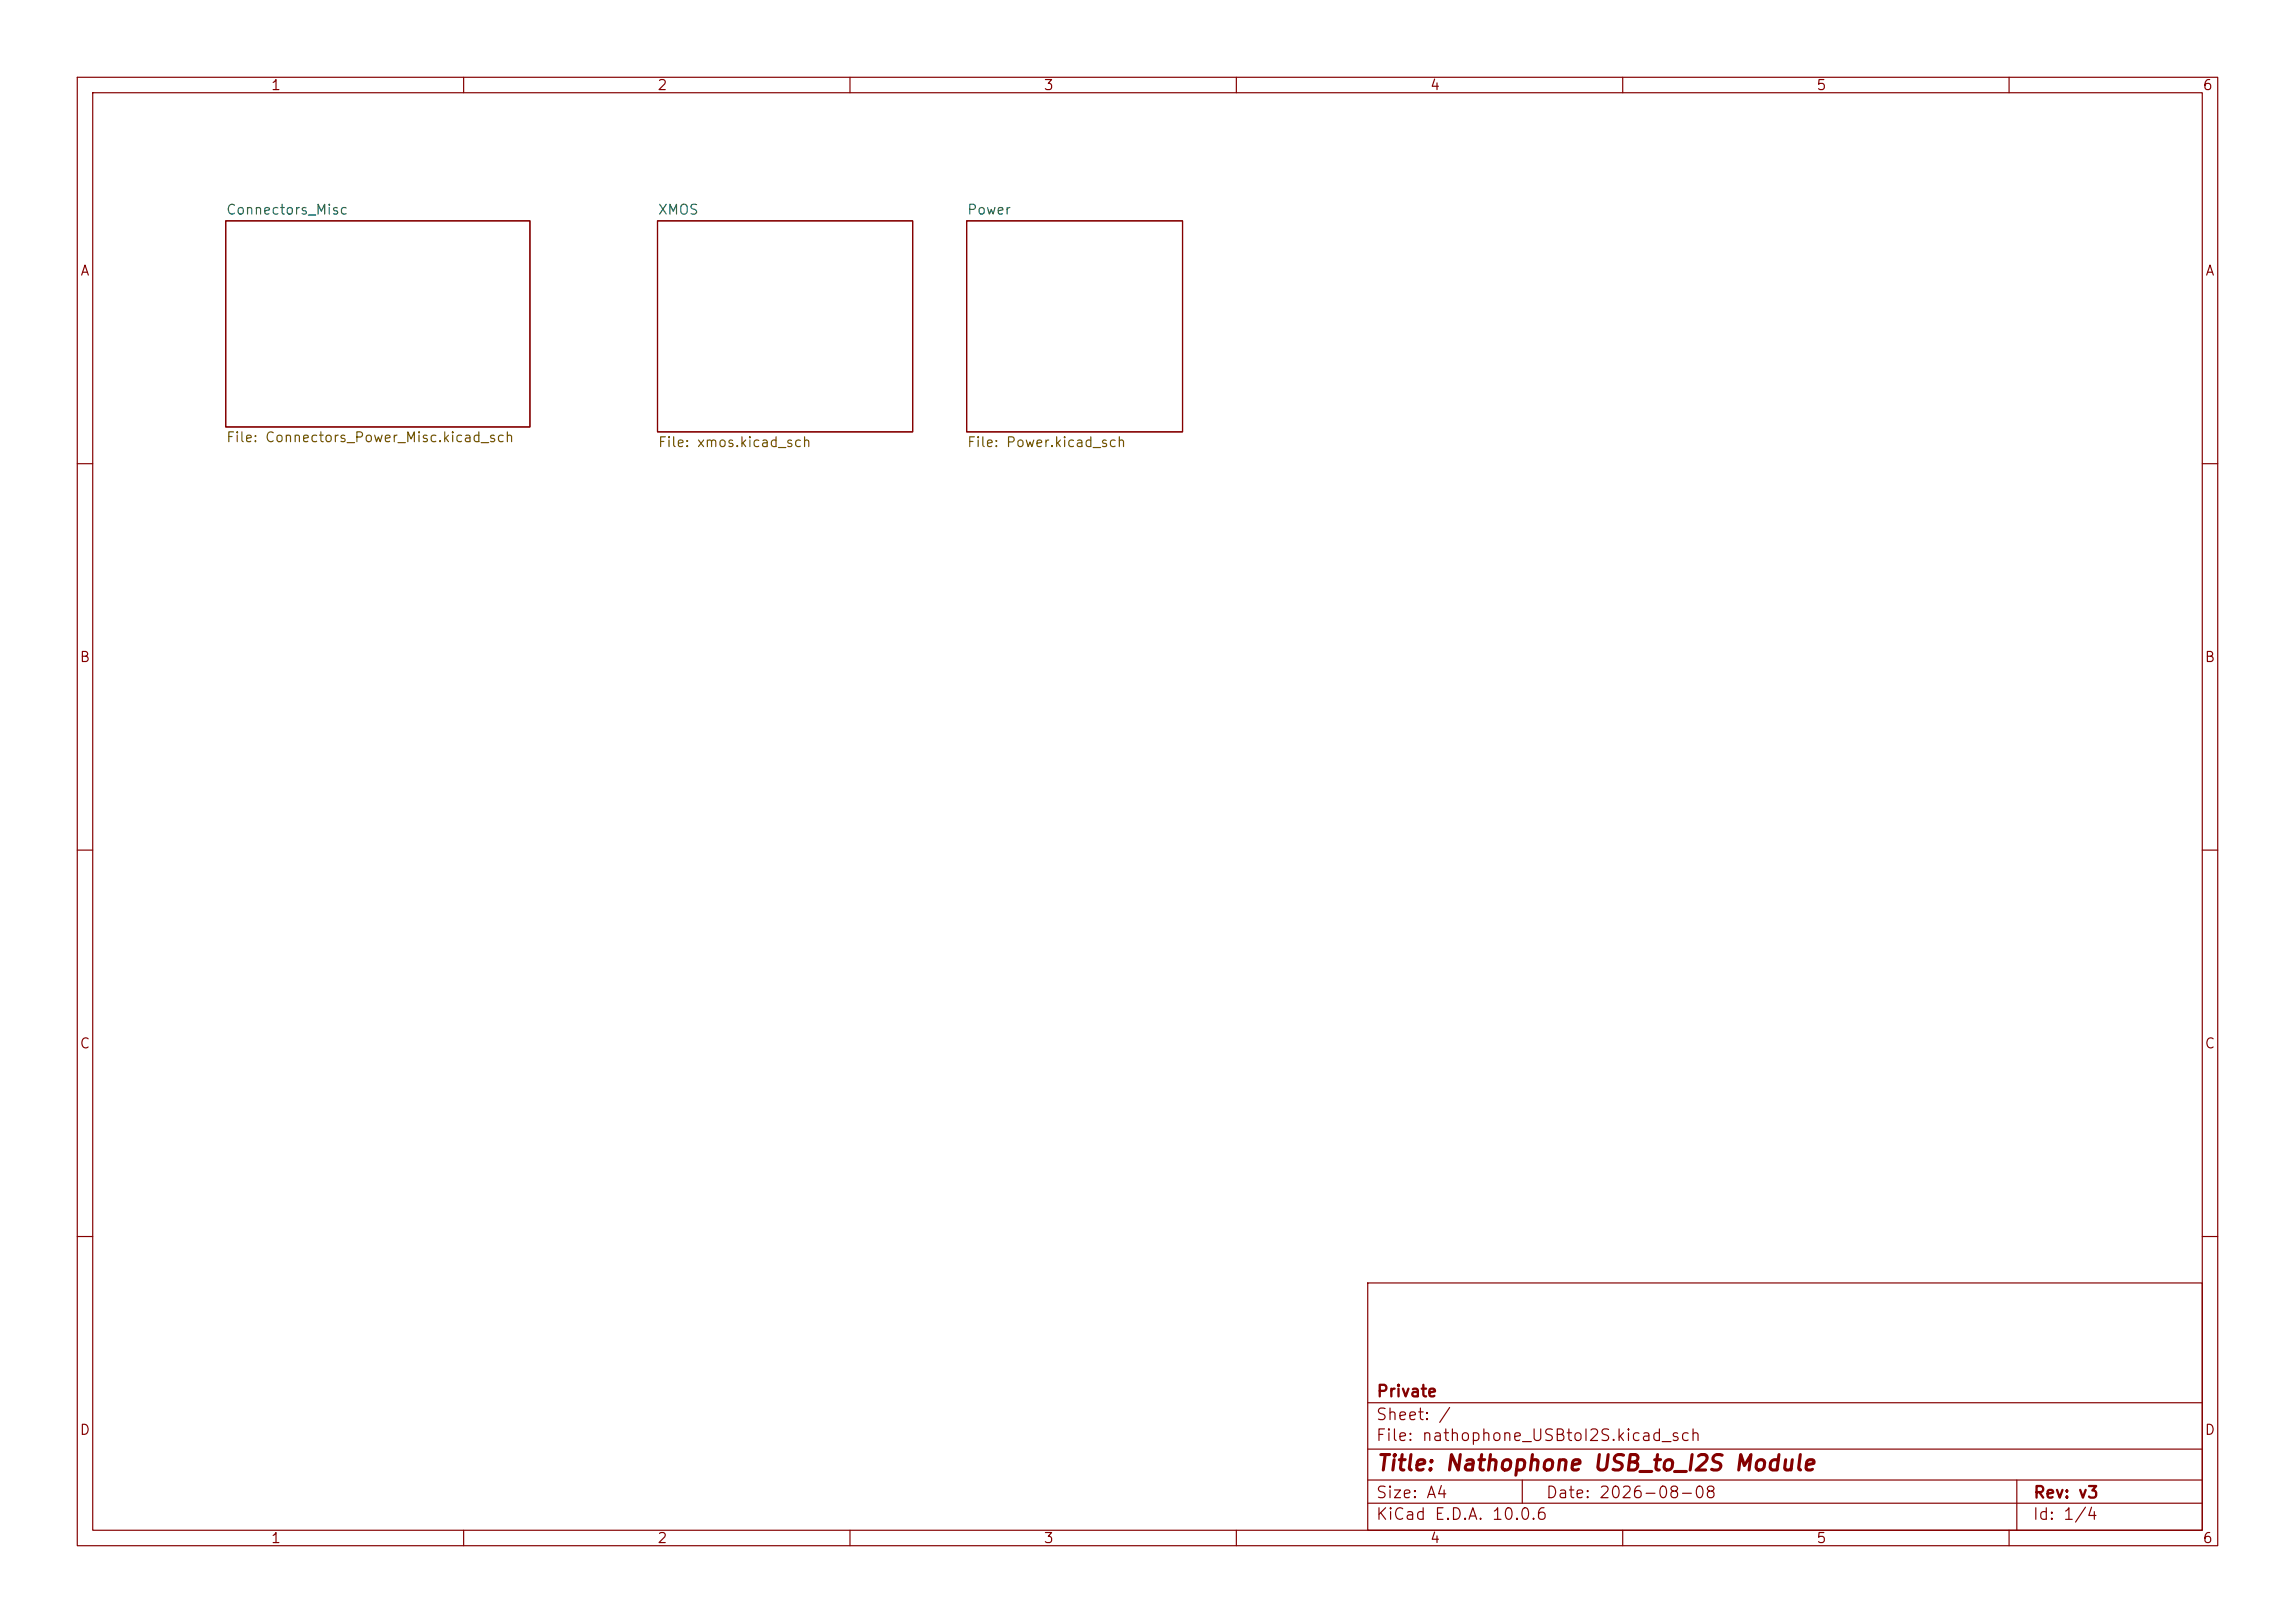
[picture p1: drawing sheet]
<svg xmlns="http://www.w3.org/2000/svg" width="297mm" height="210mm" viewBox="0 0 297 210" stroke-linecap="round" stroke-linejoin="round" font-family="sans-serif">
<defs><g id="words">
<text font-size="2" fill="#840000" x="178" y="190.8">Title: Nathophone USB_to_I2S Module</text>
<g font-size="1.5" fill="#840000">
<text x="178" y="184.1">Sheet: /</text>
<text x="178" y="181.1">Private</text>
<text x="178" y="186.8">File: nathophone_USBtoI2S.kicad_sch</text>
<text x="178" y="197">KiCad E.D.A. 10.0.6</text>
<text x="178" y="194.2">Size: A4</text>
<text x="200" y="194.2">Date: 2026-08-08</text>
<text x="263" y="197">Id: 1/4</text>
<text x="263" y="194.2">Rev: v3</text>
</g>
<g font-size="1.3" fill="#840000">
<text x="35" y="12">1</text>
<text x="85" y="12">2</text>
<text x="135" y="12">3</text>
<text x="185" y="12">4</text>
<text x="235" y="12">5</text>
<text x="285" y="12">6</text>
<text x="10.3" y="36">A</text>
<text x="285.3" y="36">A</text>
<text x="10.2" y="86">B</text>
<text x="285.2" y="86">B</text>
<text x="10.2" y="136">C</text>
<text x="285.2" y="136">C</text>
<text x="10.2" y="186">D</text>
<text x="285.2" y="186">D</text>
<text x="35" y="200">1</text>
<text x="85" y="200">2</text>
<text x="135" y="200">3</text>
<text x="185" y="200">4</text>
<text x="235" y="200">5</text>
<text x="285" y="200">6</text>
</g>
<g font-size="1.3" fill="#006464">
<text x="29.2" y="28.1">Connectors_Misc</text>
<text x="85.1" y="28.1">XMOS</text>
<text x="125.1" y="28.1">Power</text>
</g>
<g font-size="1.3" fill="#725600">
<text x="29.2" y="57.5">File: Connectors_Power_Misc.kicad_sch</text>
<text x="85.1" y="58.2">File: xmos.kicad_sch</text>
<text x="125.1" y="58.2">File: Power.kicad_sch</text>
</g>
</g></defs>
<g fill="none" stroke="#840000" stroke-width=".15">
<path d="M10 10h277v190h-277zM12 12h273v186h-273zM60 10v2M110 10v2M160 10v2M210 10v2M260 10v2M29.2 28.6h39.4v26.6h-39.4zM85.1 28.6h33v27.3h-33zM125.1 28.6h27.9v27.3h-27.9zM10 60h2M285 60h2"/>
<path d="M10 110h2M285 110h2M10 160h2M177 166h108v32h-108zM285 160h2M60 198v2M110 198v2M160 198v2M177 194.5h108M177 191.5h108M177 187.5h108M177 181.5h108"/>
<path d="M197 191.5v3M210 198v2M260 198v2M261 191.5v6.5"/>
</g>
<use href="#words"/>
</svg>
